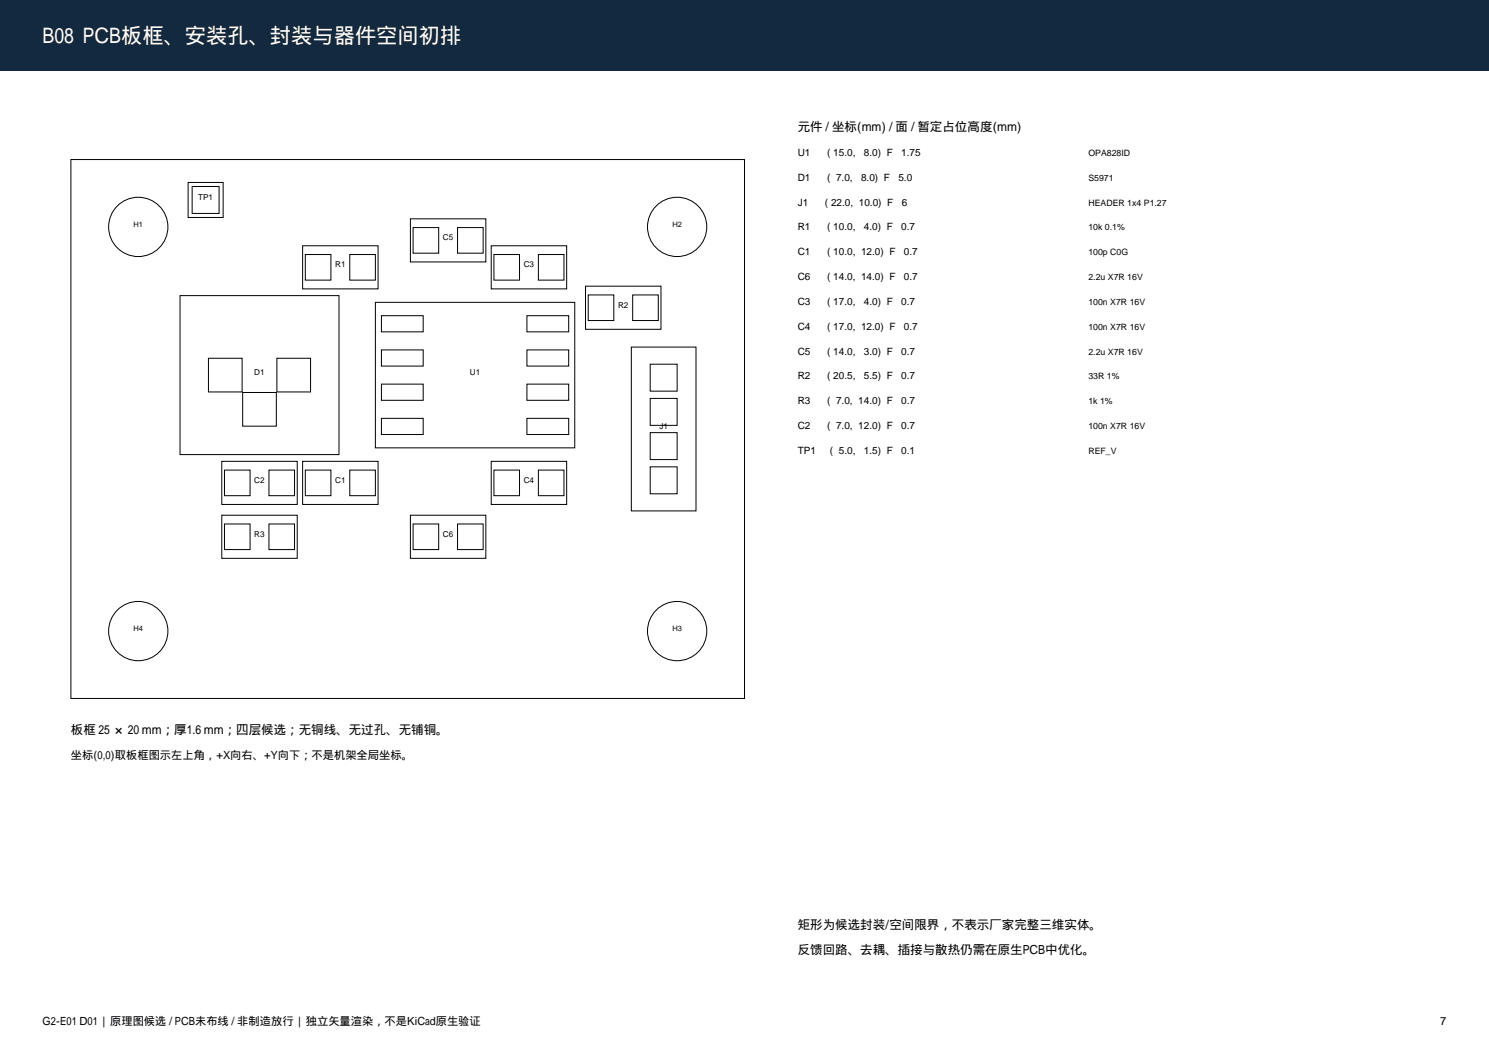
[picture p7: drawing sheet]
<svg xmlns="http://www.w3.org/2000/svg" width="420mm" height="297mm" viewBox="0 0 420 297" stroke-linecap="round" stroke-linejoin="round" font-family="sans-serif">
<defs><g id="words">
<text font-size="6" fill="#fff" x="12" y="12">B08 PCB板框、安装孔、封装与器件空间初排</text>
<g font-size="3.5">
<text x="225" y="37">元件 / 坐标(mm) / 面 / 暂定占位高度(mm)</text>
<text x="20" y="207">板框 25 × 20 mm；厚1.6 mm；四层候选；无铜线、无过孔、无铺铜。</text>
<text x="225" y="262">矩形为候选封装/空间限界，不表示厂家完整三维实体。</text>
<text x="225" y="269">反馈回路、去耦、插接与散热仍需在原生PCB中优化。</text>
</g>
<g font-size="3.2">
<text x="20" y="214">坐标(0,0)取板框图示左上角，+X向右、+Y向下；不是机架全局坐标。</text>
<text x="12" y="289">G2-E01 D01 | 原理图候选 / PCB未布线 / 非制造放行 | 独立矢量渲染，不是KiCad原生验证</text>
<text x="406.2" y="289">7</text>
</g>
<g font-size="2.8">
<text x="225" y="44">U1</text>
<text x="233.3" y="44">( 15.0,</text>
<text x="243.7" y="44">8.0) F</text>
<text x="254.2" y="44">1.75</text>
<text x="225" y="51">D1</text>
<text x="233.3" y="51">( 7.0,</text>
<text x="242.9" y="51">8.0) F</text>
<text x="253.4" y="51">5.0</text>
<text x="225" y="58">J1</text>
<text x="232.7" y="58">( 22.0, 10.0) F</text>
<text x="254.3" y="58">6</text>
<text x="225" y="65">R1</text>
<text x="233.3" y="65">( 10.0,</text>
<text x="243.7" y="65">4.0) F</text>
<text x="254.2" y="65">0.7</text>
<text x="225" y="72">C1</text>
<text x="233.3" y="72">( 10.0, 12.0) F</text>
<text x="255" y="72">0.7</text>
<text x="225" y="79">C6</text>
<text x="233.3" y="79">( 14.0, 14.0) F</text>
<text x="255" y="79">0.7</text>
<text x="225" y="86">C3</text>
<text x="233.3" y="86">( 17.0,</text>
<text x="243.7" y="86">4.0) F</text>
<text x="254.2" y="86">0.7</text>
<text x="225" y="93">C4</text>
<text x="233.3" y="93">( 17.0, 12.0) F</text>
<text x="255" y="93">0.7</text>
<text x="225" y="100">C5</text>
<text x="233.3" y="100">( 14.0,</text>
<text x="243.7" y="100">3.0) F</text>
<text x="254.2" y="100">0.7</text>
<text x="225" y="107">R2</text>
<text x="233.3" y="107">( 20.5,</text>
<text x="243.7" y="107">5.5) F</text>
<text x="254.2" y="107">0.7</text>
<text x="225" y="114">R3</text>
<text x="233.3" y="114">( 7.0, 14.0) F</text>
<text x="254.2" y="114">0.7</text>
<text x="225" y="121">C2</text>
<text x="233.3" y="121">( 7.0, 12.0) F</text>
<text x="254.2" y="121">0.7</text>
<text x="225" y="128">TP1</text>
<text x="234.1" y="128">( 5.0,</text>
<text x="243.7" y="128">1.5) F</text>
<text x="254.2" y="128">0.1</text>
</g>
<g font-size="2.5">
<text x="307" y="44">OPA828ID</text>
<text x="307" y="51">S5971</text>
<text x="307" y="58">HEADER 1x4 P1.27</text>
<text x="307" y="65">10k 0.1%</text>
<text x="307" y="72">100p C0G</text>
<text x="307" y="79">2.2u X7R 16V</text>
<text x="307" y="86">100n X7R 16V</text>
<text x="307" y="93">100n X7R 16V</text>
<text x="307" y="100">2.2u X7R 16V</text>
<text x="307" y="107">33R 1%</text>
<text x="307" y="114">1k 1%</text>
<text x="307" y="121">100n X7R 16V</text>
<text x="307" y="128">REF_V</text>
</g>
<g font-size="2.3">
<text x="55.9" y="56.4">TP1</text>
<text x="124.9" y="67.8">C5</text>
<text x="94.5" y="75.4">R1</text>
<text x="147.7" y="75.4">C3</text>
<text x="174.3" y="86.8">R2</text>
<text x="71.7" y="105.8">D1</text>
<text x="132.5" y="105.8">U1</text>
<text x="186" y="121">J1</text>
<text x="71.7" y="136.2">C2</text>
<text x="94.5" y="136.2">C1</text>
<text x="147.7" y="136.2">C4</text>
<text x="71.7" y="151.4">R3</text>
<text x="124.9" y="151.4">C6</text>
</g>
<g font-size="2.1">
<text x="37.6" y="64">H1</text>
<text x="189.6" y="64">H2</text>
<text x="37.6" y="178">H4</text>
<text x="189.6" y="178">H3</text>
</g>
</g></defs>
<path d="M0 0h420v20h-420z" fill-rule="evenodd" fill="#122940"/>
<g fill="none" stroke="#000" stroke-width=".28">
<path d="M20 45h190v152h-190zM53.1 51.5h9.8v9.8h-9.8zM54.2 52.6h7.6v7.6h-7.6zM85.4 69.3h21.2v12.2h-21.2zM86.1 71.8h7.2v7.2h-7.2zM98.7 71.8h7.2v7.2h-7.2zM115.8 61.7h21.2v12.2h-21.2zM116.5 64.2h7.2v7.2h-7.2zM129.1 64.2h7.2v7.2h-7.2zM138.6 69.3h21.2v12.2h-21.2zM139.3 71.8h7.2v7.2h-7.2zM151.9 71.8h7.2v7.2h-7.2z"/>
<path d="M50.8 83.4h44.8v44.8h-44.8zM105.9 85.3h56.2v41h-56.2zM107.6 89h11.8v4.6h-11.8zM107.6 98.7h11.8v4.6h-11.8zM148.6 89h11.8v4.6h-11.8zM148.6 98.7h11.8v4.6h-11.8zM165.2 80.7h21.2v12.2h-21.2zM165.9 83.2h7.2v7.2h-7.2zM178.1 97.9h18.2v46.2h-18.2zM178.5 83.2h7.2v7.2h-7.2zM58.8 101h9.5v9.5h-9.5zM68.4 110.7h9.6v9.5h-9.6z"/>
<path d="M78.1 101h9.5v9.5h-9.5zM107.6 108.3h11.8v4.6h-11.8zM107.6 118h11.8v4.6h-11.8zM148.6 108.3h11.8v4.6h-11.8zM148.6 118h11.8v4.6h-11.8zM183.4 102.7h7.6v7.6h-7.6zM183.4 112.4h7.6v7.6h-7.6zM62.6 130.1h21.2v12.2h-21.2zM63.3 132.6h7.2v7.2h-7.2zM75.9 132.6h7.2v7.2h-7.2zM85.4 130.1h21.2v12.2h-21.2zM86.1 132.6h7.2v7.2h-7.2z"/>
<path d="M98.7 132.6h7.2v7.2h-7.2zM138.6 130.1h21.2v12.2h-21.2zM139.3 132.6h7.2v7.2h-7.2zM151.9 132.6h7.2v7.2h-7.2zM183.4 122h7.6v7.6h-7.6zM183.4 131.7h7.6v7.6h-7.6zM62.6 145.3h21.2v12.2h-21.2zM63.3 147.8h7.2v7.2h-7.2zM75.9 147.8h7.2v7.2h-7.2zM115.8 145.3h21.2v12.2h-21.2zM116.5 147.8h7.2v7.2h-7.2zM129.1 147.8h7.2v7.2h-7.2z"/>
<circle cx="39" cy="64" r="8.4"/>
<circle cx="191" cy="64" r="8.4"/>
<circle cx="39" cy="178" r="8.4"/>
<circle cx="191" cy="178" r="8.4"/>
</g>
<use href="#words"/>
</svg>
